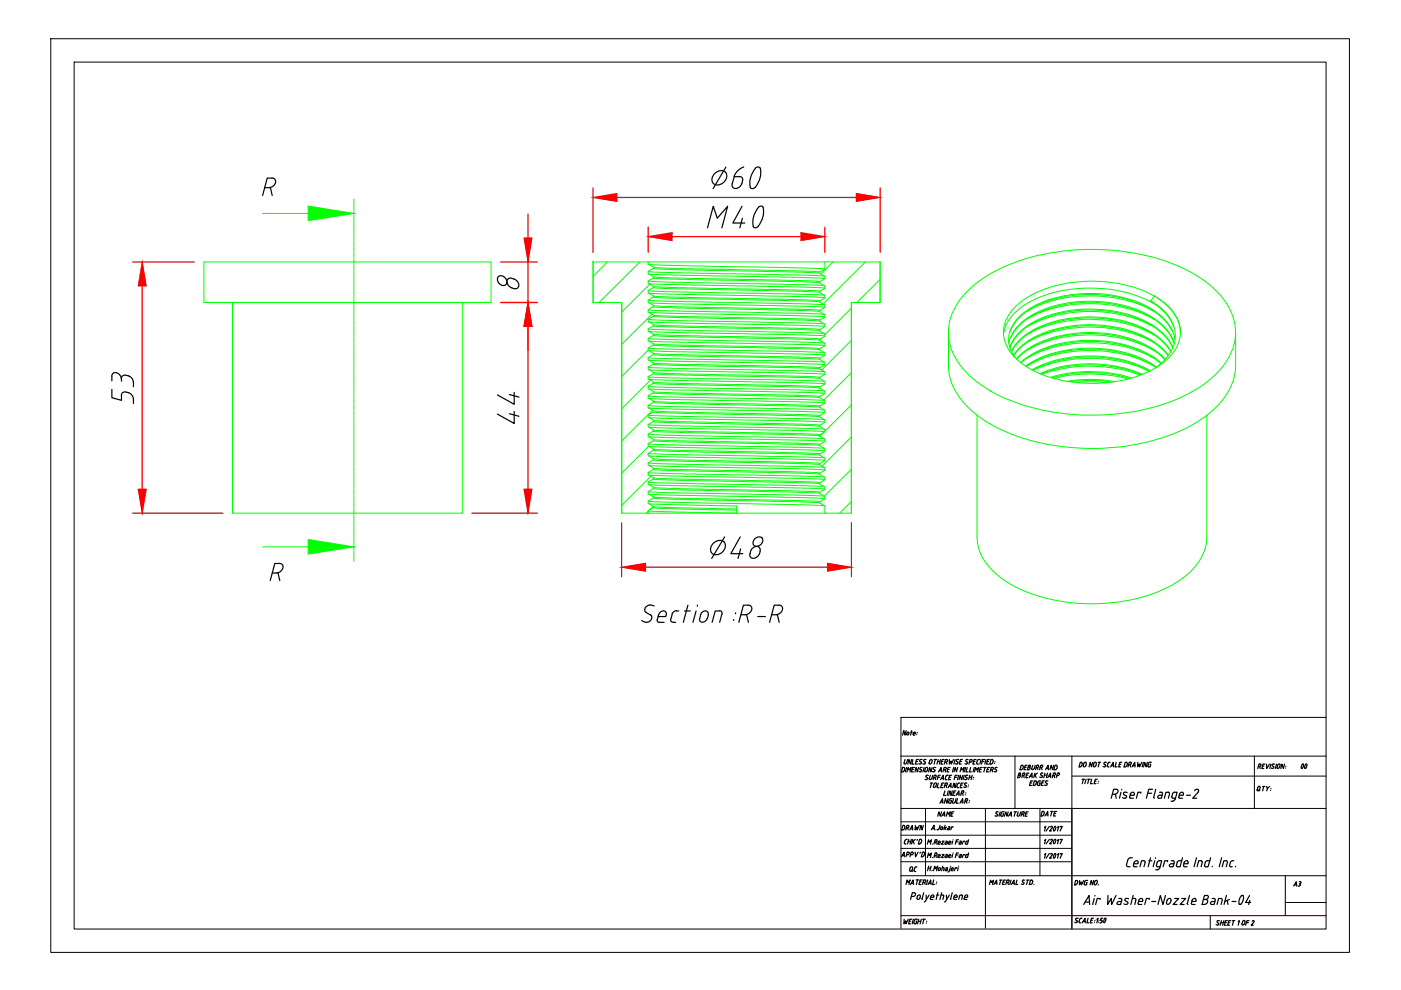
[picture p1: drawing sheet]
<svg xmlns="http://www.w3.org/2000/svg" width="297mm" height="210mm" viewBox="0 0 297 210" stroke-linecap="round" stroke-linejoin="round" font-family="sans-serif">
<!-- layer: 0 -->
<g fill="none" stroke="#0f0" stroke-width=".21">
<path d="M43.2 55.5h60.9v8.6h-60.9zM55.7 45.3h19.3M75 42.2v.7M75 43.1v.1M75 43.3v.1M75 43.6v.6M75 44.3v.2M75 44.6v.1M75 44.8v.7M75 45.6v.1M75 45.8v.2M75 46.1v.7"/>
<path d="M75 46.9v.1M75 47.2v.1M75 47.4v.6M75 48.2v.1M75 48.4v.2M75 48.7v.7M75 49.5v.1M75 49.7v.2M75 50v.6M75 50.8v.1M75 51v.1M75 51.3v.6"/>
<path d="M75 52.1v.1M75 52.3v.2M75 52.6v.6M75 53.3v.2M75 53.6v.1M75 53.8v.7M75 54.6v.2M75 54.9v.1M75 55.2v.6M75 55.9v.1M75 56.2v.1M75 56.4v.7"/>
<path d="M75 57.2v.1M75 57.4v.2M75 57.7v.7M75 58.5v.1M75 58.8v.1M75 59v.6M75 59.8v.1M125.7 55.5h.1M125.7 55.5h60.9v8.6h-6.1v44.7M125.7 55.5v8.6M128.8 55.5l-3.1 3.1M135.7 55.5l-8.7 8.6"/>
<path d="M137.4 59.6l3.9 .2 33.5 .7M137.4 57.6l3.9 .2 27.7 .5 5.8 .2M137.4 55.5v.5l1.1 .6v.3M137.6 58.1l31.7 .7 5.6 .3M137.6 56.1l37.3 .9M138.5 58.9l-1.1 .7v.5l1.1 .6v.3l-1.1 .6v.5l1.1 .6M138.5 59l3.8 .2 22.5 .4 9 .3M138.5 56.9l-1.1 .6v.5l1.1 .7v.2M138.5 56.9h.1M138.5 58.9v.1M138.6 56.9l5 .3 24.7 .5 5.5 .2M138.6 58.7l3.6 .2 22.5 .5 9.1 .3"/>
<path d="M138.6 56.7l6.6 .3 19.4 .3 9.2 .4M173.8 58l1.1 .6v.5l-1.1 .6v.3l1.1 .6v.5l-1.1 .7v.2l1.1 .7v.5l-1.1 .6v.3l1.1 .6v.5l-1.1 .6v.3l1.1 .6v.5l-1.1 .7v.2l1.1 .6v.6l-1.1 .6v.2M174.9 55.5v1.6l-1.1 .6v.3M176.6 55.5l-2.6 2.6M183.5 55.5l-9 9M186.6 55.5v8.6M186.6 59.3l-4.9 4.8M49.3 64.1v44.7h48.7v-44.7M75 60v.2M75 60.3v.7M75 61.1v.1M75 61.3v.2"/>
<path d="M75 61.6v.6M75 62.4v.1M75 62.6v.1M75 62.9v.6M75 63.7v.1M75 63.9v.2M75 64.2v.6M75 64.9v.2M75 65.2v.1M75 65.4v.7M75 66.2v.1M75 66.5v.1"/>
<path d="M75 66.8v.6M75 67.5v.1M75 67.8v.1M75 68v.7M75 68.8v.1M75 69v.2M75 69.3v.7M75 70.1v.1M75 70.4v.1M75 70.6v.6M75 71.4v.1M75 71.6v.2"/>
<path d="M75 71.9v.7M75 72.7v.1M75 72.9v.2M75 73.2v.6M75 74v.1M75 74.2v.1M75 74.5v.6M75 75.2v.2M75 75.5v.1M75 75.8v.6M75 76.5v.2M75 76.8v.1"/>
<path d="M75 77v.7M75 77.8v.1M75 78.1v.1M75 78.4v.6M75 79.1v.1M75 79.4v.1M75 79.6v.7M125.7 64.1h.1M125.7 64.1h6.1v44.7h48.7v-44.7M137.4 67.7l37.4 1M137.4 65.7l37.4 .9M137.4 63.7l4.2 .2 33.2 .7"/>
<path d="M137.4 69.8l37.4 .9M137.4 77.9l3.5 .2 27.6 .5 6.3 .2M137.4 73.8l37.4 1M137.4 79.9l3.4 .2 27.6 .5 6.4 .3M137.4 61.6l4 .2 33.4 .8M137.4 75.9l37.4 .9M137.4 71.8l37.4 .9M137.4 74.2l-5.6 5.6M137.6 66.2l5.8 .3 27.6 .5 3.9 .2M137.6 64.2l5.7 .2 27.7 .5 3.9 .3M137.6 62.1l5.7 .3 27.7 .5 3.9 .2M137.6 68.2l5.7 .3 26.6 .5 5 .2"/>
<path d="M137.6 76.4l37.3 .9M137.6 72.3l10.1 .3 23.8 .5 3.4 .2M137.6 78.4l37.3 .9M137.6 60.1l9.2 .4 24.2 .4 3.9 .2M137.6 74.3l6.3 .3 27.6 .5 3.4 .2M137.6 70.3l7.8 .3 24.5 .4 5 .2M137.8 60.2l-6 5.9M138.2 66.6l-6.4 6.4M138.5 65l5.4 .3 24.7 .5 5.2 .2M138.5 63l4.1 .2 24.4 .5 6.8 .3M138.5 77.2l4.4 .3 26.6 .5 4.3 .2M138.5 69.1h.1"/>
<path d="M138.5 75.2h.1M138.5 71.1h.1M138.5 67.1l-1.1 .6v.5l1.1 .6M138.5 67.1l4 .2 26.3 .5 5 .3M138.5 62.7v.3l-1.1 .6v.5l1.1 .7v.2l-1.1 .7v.5l1.1 .6v.3M138.5 75.1l-1.1 .7v.5l1.1 .6v.3l-1.1 .6v.5l1.1 .7v.2l-1.1 .6v.5l1.1 .7v.2M138.5 69.1l-1.1 .6v.5l1.1 .7v.2M138.5 77l4.4 .2 26.6 .5 4.3 .3M138.5 73.2l-1.1 .6v.5l1.1 .6v.2M138.5 71.1l-1.1 .7v.5l1.1 .6v.3M138.5 79.2l3.3 .3 24.3 .4 7.7 .3M138.5 61l3.8 .2 22.6 .4 8.9 .4"/>
<path d="M138.5 73.1v.1M138.5 68.8v.3M138.6 64.8l5.3 .3 24.9 .4 5 .3M138.6 69.1l5.6 .3 26.1 .5 3.5 .2M138.6 62.8l5.3 .2 24.8 .5 5.1 .3M138.6 68.9l4.1 .2 27.8 .5 3.3 .3M138.6 73.2l35.2 .9M138.6 75.2l35.2 1M138.6 75l7.8 .3 24.4 .4 3 .2M138.6 71.2l9.5 .3 19.4 .3 6.3 .3M138.6 66.8l5.4 .3 26.4 .5 3.4 .2M138.6 72.9l6 .3 24.7 .5 4.5 .2"/>
<path d="M138.6 79l35.2 1M138.6 60.7l3.6 .3 26.4 .5 5.2 .2M138.6 70.9l6 .3 22.9 .4 6.3 .3M173.8 70.1l1.1 .7v.5l-1.1 .6v.3l1.1 .6v.5l-1.1 .7v.2l1.1 .6v.6l-1.1 .6v.2l1.1 .7v.5l-1.1 .6v.3l1.1 .6v.5l-1.1 .6M174.1 71.8l-.3 .3M180.5 65.4l-5.6 5.6M180.5 72.2l-6.3 6.3M180.5 79l-5.9 5.8M201.1 70.4v7.1a12.2 12.2 0 0 0 4.4 9.1 32.1 32.1 0 0 0 15.5 7.4 48 48 0 0 0 31.2-3.6 18.4 18.4 0 0 0 9.2-9.5l.5-2.5 .1-8M204.9 61.9a32.8 32.8 0 0 1 17.8-8.3 48.6 48.6 0 0 1 27.6 3 21 21 0 0 1 10.4 9 10.8 10.8 0 0 1-1.6 12.3 28.5 28.5 0 0 1-15.3 8.6 48.7 48.7 0 0 1-32.8-3 19 19 0 0 1-9.3-9.4 11.2 11.2 0 0 1 2.6-11.5zM213.9 72.1v.1M213.9 72.9a8.5 8.5 0 0 1 4.3-5.8 27.4 27.4 0 0 1 22.6-1.6 13.5 13.5 0 0 1 7.9 6.4l.2 1"/>
<path d="M214.1 73.7a10.6 10.6 0 0 1 6.3-6.1 28.1 28.1 0 0 1 23.5 1.1 11.1 11.1 0 0 1 4.8 5M214.1 73.8a11 11 0 0 1 6.4-6 28.1 28.1 0 0 1 22.8 .7 11.3 11.3 0 0 1 5.3 5.3M214.3 71.6a11.6 11.6 0 0 1 6.9-5.8 28.3 28.3 0 0 1 22.7 1.4 10.7 10.7 0 0 1 4.9 5.4M214.5 74.6a13.4 13.4 0 0 1 8.4-6 27.1 27.1 0 0 1 21.8 2.4l.4 .3a10.8 10.8 0 0 1 3.1 3.3M214.9 75.3a14 14 0 0 1 8.4-5.4 26.7 26.7 0 0 1 21.7 2.7l1.5 1.3 1.2 1.4M214.9 75.4a15.5 15.5 0 0 1 9.7-5.6 26.7 26.7 0 0 1 20.3 3l1.5 1.2 1.3 1.4M215.3 65a22.2 22.2 0 0 1 13.8-5.3 27.6 27.6 0 0 1 16.5 3.6 8.7 8.7 0 0 1 4.6 7.9 9.9 9.9 0 0 1-5.6 7 29.5 29.5 0 0 1-25.9 .2 10.8 10.8 0 0 1-5.7-6.4 7.2 7.2 0 0 1 2.3-7zM215.5 76.1a15.6 15.6 0 0 1 8.4-4.7 27.5 27.5 0 0 1 20.3 2.4l1.2 .8 1.7 1.6M215.6 76.2a15.6 15.6 0 0 1 8.4-4.7 27.9 27.9 0 0 1 20.1 2.5l2 1.4 .8 .9M216.4 76.8a21.9 21.9 0 0 1 14.7-4.6 23.6 23.6 0 0 1 14.5 4.3l.6 .5M216.5 77a21.4 21.4 0 0 1 13.6-4.6 23.7 23.7 0 0 1 15.7 4.4l.3 .3M217.5 77.6a24.1 24.1 0 0 1 14.7-3.8 24.3 24.3 0 0 1 13 4"/>
<path d="M217.9 74.2a29.1 29.1 0 0 1 21.4-2.1l3.2 1.1 2.2 1.1M217.9 70.9a28.6 28.6 0 0 1 17.9-2.9 24.9 24.9 0 0 1 8.9 3M217.9 65.9a27.7 27.7 0 0 1 17.9-2.8 23.8 23.8 0 0 1 8.9 2.9M217.9 67.5a29.4 29.4 0 0 1 23.1-1.5l3.7 1.7M218 69.2a29.3 29.3 0 0 1 23-1.6l3.7 1.7M218 72.5a28.6 28.6 0 0 1 19.6-2.5 24.4 24.4 0 0 1 7.1 2.7M218 75.8a29.4 29.4 0 0 1 23-1.5l3.6 1.6M218.8 78.4a27.6 27.6 0 0 1 20.1-1.9l3.7 1.4 1.3 .7M219 78.5a27.7 27.7 0 0 1 24.7 .2M219 78.5a29.8 29.8 0 0 1 24.6 .2M220.5 79.2a28.4 28.4 0 0 1 21.7 .2M220.7 79.3a28.6 28.6 0 0 1 21.2 .2"/>
<path d="M221 79.4a30.5 30.5 0 0 1 20.7 .1M244 63.8a10 10 0 0 1 5.1 6.1 7.6 7.6 0 0 1-3.3 7.4l-1.1 .8M244 63.8v.2a10.2 10.2 0 0 1 4.8 5.3M244.5 77.6a29.5 29.5 0 0 0-25.6-.6l-1.3 .7a26.3 26.3 0 0 1 20.3-2.9 21.1 21.1 0 0 1 7.1 3.1M244.7 64.4a29.4 29.4 0 0 0-26.5-.3 10 10 0 0 0-5.2 6l-.2 .7M244.8 62.8a10.5 10.5 0 0 1 5.4 6.8v1.1M244.8 62.8l-.8 1M248.3 74.5a15.6 15.6 0 0 0-9.8-6.4 27.1 27.1 0 0 0-19.6 2 10 10 0 0 0-4.5 4.4M248.6 70.4a13.1 13.1 0 0 0-7.8-6.3 28.1 28.1 0 0 0-21.4 .9 10.2 10.2 0 0 0-5.3 5.4M249.1 72a9.3 9.3 0 0 0-5-6.6 27.7 27.7 0 0 0-24.9-.5 9.6 9.6 0 0 0-5.3 6.1 6 6 0 0 0 1.3 4.7M249.1 71.2v.2M75 80.4v.1"/>
<path d="M75 80.6v.2M75 80.9v.7M75 81.7v.1M75 82v.1M75 82.2v.6M75 83v.1M75 83.2v.2M75 83.5v.6M75 84.3v.1M75 84.5v.2M75 84.8v.6M75 85.6v.1"/>
<path d="M75 85.8v.1M75 86.1v.6M75 86.8v.2M75 87.1v.1M75 87.4v.6M75 88.1v.2M75 88.4v.1M75 88.6v.7M75 89.4v.1M75 89.7v.1M75 89.9v.7M75 90.7v.1"/>
<path d="M75 91v.1M75 91.2v.7M75 92v.1M75 92.2v.2M75 92.5v.7M75 93.3v.1M75 93.6v.1M75 93.8v.6M75 94.6v.1M75 94.8v.2M75 95.1v.6M75 95.8v.2"/>
<path d="M75 96.1v.2M75 96.4v.6M75 97.2v.1M75 97.4v.1M75 97.7v.6M75 98.4v.2M75 98.7v.1M75 99v.6M75 99.7v.2M75 100v.1M137.4 90l3.9 .3 27.6 .5 5.9 .2M137.4 88v.5l1.1 .6v.3"/>
<path d="M137.4 88l5.7 .3 27.7 .5 4 .2M137.4 86.5l5.2 .2 26.3 .5 6 .3M137.4 86l3.7 .2 27.9 .5 5.8 .3M137.4 83.9l3.7 .3 27.7 .5 6 .2M137.4 81.9v.5l1.1 .6v.3l-1.1 .6v.5l1.1 .6M137.4 81.9l3.7 .2 27.8 .5 5.9 .3M137.4 98.2l37.4 .9M137.4 94.1l7.6 .3 29.8 .6M137.4 96.1l37.4 1M137.4 94.1v.5l1.1 .6v.3M137.4 92.1l3.9 .2 33.5 .7M137.6 88.6l31.7 .6 5.6 .3"/>
<path d="M137.6 84.5l37.3 .9M137.6 82.5l37.3 .9M137.6 80.4l37.3 1M137.6 96.6l5.8 .3 27.6 .5 3.9 .2M137.6 92.6l5.8 .2 27.6 .5 3.9 .3M137.6 98.7l5.7 .2 26.6 .5 5 .3M137.6 90.6l33.4 .7 3.9 .2M137.9 80.6l-6.1 6.1M138.4 87l-6.6 6.5M138.5 83.3l6.5 .3 23.2 .4 5.6 .3M138.5 81.3h.1M138.5 89.4l-1.1 .6v.5l1.1 .6v.3"/>
<path d="M138.5 89.4h.1M138.5 87.3l-1.1 .7M138.5 87.4l6.7 .3 22.9 .4 5.7 .2M138.5 85v.3l-1.1 .6v.5l1.1 .7v.2M138.5 85.3l3.4 .3 26.3 .5 5.6 .2M138.5 85.1l3.4 .2 24.6 .5 7.3 .3M138.5 81.2l-1.1 .7M138.5 95.5l-1.1 .6v.5l1.1 .6v.3l-1.1 .6v.5l1.1 .7v.2M138.5 97.5l7.4 .3 24.5 .5 3.4 .2M138.5 93.4l-1.1 .7M138.5 93.5l5.4 .2 24.8 .5 5.1 .2M138.5 91.4l-1.1 .6v.5l1.1 .7v.2"/>
<path d="M138.5 99.5l-1.1 .7M138.5 99.6l7.4 .3 24.5 .4 3.4 .2M138.5 95.5h.1M138.5 91.4l4 .3 24.4 .4 6.9 .3M138.6 89.4l6.7 .3 19.5 .3 9 .4M138.6 87.1l3.5 .2 26.1 .5 5.6 .3M138.6 83.1l29.5 .7 5.7 .3M138.6 81.3l3.4 .2 26 .5 5.8 .3M138.6 95.5l5.6 .3 24.7 .4 4.9 .3M138.6 89.2l3.7 .2 22.5 .4 9 .3M138.6 81.1l8.2 .3 22.8 .4 4.2 .2M138.6 97.3l7.2 .3 24.6 .4 3.4 .3"/>
<path d="M138.6 93.2l5.3 .3 24.8 .4 5.1 .3M138.6 99.3l5.9 .3 22.9 .4 6.4 .3M138.6 95.3l5.3 .2 26.4 .5 3.5 .2M138.6 91.2l3.7 .2 24.6 .5 6.9 .3M173.8 80v.3l1.1 .6v.5l-1.1 .6v.3l1.1 .6v.5l-1.1 .7v.2l1.1 .7v.5l-1.1 .6v.3l1.1 .6v.5l-1.1 .6v.3l1.1 .6v.5l-1.1 .7v.2l1.1 .7v.5l-1.1 .6v.3l1.1 .6v.5l-1.1 .6v.3l1.1 .6v.5l-1.1 .7v.2l1.1 .7v.5l-1.1 .6v.3l1.1 .6v.5l-1.1 .6v.3l1.1 .6v.5l-1.1 .7v.2l1.1 .7v.5l-1.1 .6v.2l1.1 .7v.5l-1.1 .6v.3l1.1 .6v1.5M174.6 91.7l-.8 .8M174.9 95.6l-3.9-.2-27.6-.5-5.8-.3-5.8 5.7M180.5 99.5l-5.7 5.7-37.4-.9M180.5 85.9l-5.6 5.5M180.5 92.7l-6.2 6.1M207.2 88.1v25.9a10.6 10.6 0 0 0 4.6 8.2 31.9 31.9 0 0 0 17.6 5.8 35.1 35.1 0 0 0 20.9-5.1 11.5 11.5 0 0 0 5.6-8.9v-25.9M222.7 80a29.1 29.1 0 0 1 17.2 .1"/>
<path d="M223.1 80.1a28.6 28.6 0 0 1 16.4 .2M223.5 80.2a31.2 31.2 0 0 1 15.6 .1M226.2 80.9a30.4 30.4 0 0 1 10.1 0M226.9 80.9a31.3 31.3 0 0 1 8.7 .1M228.1 81.1l3.2-.2 3.2 .3M55.7 116h19.3M75 100.2v.7M75 101v.1M75 101.3v.1M75 101.5v.7M75 102.3v.1M75 102.6v.1"/>
<path d="M75 102.8v.7M75 103.6v.1M75 103.8v.2M75 104.1v.6M75 104.9v.1M75 105.2v.1M75 105.4v.6M75 106.2v.1M75 106.4v.2M75 106.7v.6M75 107.4v.2M75 107.7v.2"/>
<path d="M75 108v.6M75 108.8v.1M75 109v.1M75 109.3v.6M75 110v.2M75 110.3v.1M75 110.5v.7M75 111.3v.2M75 111.6v.1M75 111.8v.7M75 112.6v.1M75 112.9v.1"/>
<path d="M75 113.1v.7M75 113.9v.1M75 114.2v.1M75 114.4v.7M75 115.2v.1M75 115.4v.2M75 115.7v.6M75 116.5v.1M75 116.8v.1M75 117v.6M75 117.8v.1M75 118v.2"/>
<path d="M75 118.3v.7M137.4 106.3l3.4 .2 27.5 .5 6.5 .2M137.4 102.2v.5l1.1 .6M137.4 102.2l4.8 .2 26 .5 6.6 .3M137.4 100.2v.5l1.1 .6v.3M137.4 100.2l6 .3 22.7 .3 8.7 .3M137.4 108.4l-.4 .4M137.6 104.8l6.4 .2 27.5 .5 3.4 .2M137.6 102.7l6.3 .3 27.6 .5 3.4 .2M137.6 100.7l7.7 .3 24.6 .4 5 .3M137.6 106.8l18.6 .5v1.5l-12.2-.2-6.6-.3M138 101l-6.2 6.1"/>
<path d="M138.5 103.6h.1M138.5 101.6h.1M138.5 107.4l-.8 .7M138.5 105.6l-1.1 .6v.5l1.1 .7v.2l-1.1 .6v.6M138.5 105.6l3 .2 26.1 .5 6.2 .3M138.5 103.6l-1.1 .6v.5l1.1 .6v.3M138.5 103.6l35.3 1M138.5 101.6l-1.1 .6M138.5 107.7l3.3 .2 14.4 .3M138.5 103.3v.3M138.6 103.4l5.9 .2 23.1 .5 6.2 .3M138.6 101.6l5.7 .3 26.1 .5 3.4 .2"/>
<path d="M138.6 101.3l6 .3 22.9 .4 6.3 .3M138.6 107.4l17.6 .5M138.6 105.4l6.1 .3 24.6 .4 4.5 .3M180.5 106.3l-2.5 2.5"/>
</g>
<g fill="none" stroke="#000" stroke-width=".25">
<path d="M56.1 39.8h1M57.1 39.8a1.16 1.16 0 0 0 1.1-.7 1.16 1.16 0 0 0-.2-1.3h-1.3l-1 3.6M57.3 39.8l.4 1.6M151.6 36.7a1.37 1.37 0 0 1 1.5-.5 1.37 1.37 0 0 1 1 1.2 1.89 1.89 0 0 1-2.9 1.5 1.54 1.54 0 0 1 .4-2.2zM153.9 35.4l-2.7 4.6M156.7 37.4a.68 .68 0 0 1 .7 .3 .68 .68 0 0 1 0 .7M156.7 37.5h-1l-.4 1.5M157.3 39a1.24 1.24 0 0 1-2 .7l-.1-.7M157.4 38.5l-.1 .5M157.7 35.4l-1.3 .8-.8 1.2M159 39.7l.5 .3 .6-.3M160.1 35.7l.4-.3 .6 .1a4.3 4.3 0 0 1-1 4.2"/>
<path d="M160.2 35.7l-.7 1.1a4.3 4.3 0 0 0-.4 2.9M105.7 58.6a1.21 1.21 0 0 1 1.4 .3 1.21 1.21 0 0 1 .1 1.5 1.21 1.21 0 0 1-1.4-.3 1.21 1.21 0 0 1-.1-1.5zM109 59.2a1.24 1.24 0 0 1 .7 1.9l-.7 .1M109 59.2l-.5-.2a.82 .82 0 0 0-1 .4 .82 .82 0 0 0 .2 1l.8 .6M150 48.3l1.2-4.6 .9 2.6 2.2-2.6-1.3 4.6M157.3 43.7l-1.9 3.6h2.5M157.4 46.3l-.5 2M160.8 44l.6-.3 .4 .3M160.8 44a4.5 4.5 0 0 0-1 4.2l.5 .1a4.4 4.4 0 0 0 1.5-4.3M23.7 79.7a.85 .85 0 0 1 .7-.7 .85 .85 0 0 1 .9 .4l.4 .9M23.7 79.8v1M26.7 79.6a.73 .73 0 0 0-1 .7l.1 .5"/>
<path d="M26.8 79.6l.5 .1M27.2 79.7a1.46 1.46 0 0 1 1.1 1.3M108.5 61l.5 .2M23.7 82.6v1.7l2.1 .6-.1-1a.73 .73 0 0 1 1-.8M26.8 83.1l.5 .2M27.2 83.3a1.46 1.46 0 0 1 1.1 1.2M28.3 81v1M28.3 84.5v1.1M108 87.7l2 .6M108 83.7l2 .5M109 87.2v2.6l-3.5-2M109 83.2v2.5l-3.5-2"/>
<path d="M151.3 115.1a1.37 1.37 0 0 1 1.5-.5 1.37 1.37 0 0 1 1 1.2 1.89 1.89 0 0 1-2.9 1.5 1.54 1.54 0 0 1 .4-2.2zM153.6 113.8l-2.7 4.6M156.9 113.8l-1.9 3.6h2.5M157 116.4l-.5 2M160.1 114.2a.91 .91 0 0 1 1.5-.1 .91 .91 0 0 1-.3 1.4 .91 .91 0 0 1-1.5 .1 .91 .91 0 0 1 .3-1.4zM161.1 116.8a.82 .82 0 0 0-.3-.9 .82 .82 0 0 0-1 .2 1.8 1.8 0 0 0-.7 2 1.2 1.2 0 0 0 1.9-.7M161.2 116.9l-.1 .5M57.7 121.5h1M58.7 121.5a1.16 1.16 0 0 0 1.1-.7 1.16 1.16 0 0 0-.2-1.3h-1.3l-1 3.6M58.9 121.5l.4 1.6M136 131.6l1.2 .4M137 129.8l1 .6"/>
<path d="M137.9 130.4a.96 .96 0 0 1 .1 1 .96 .96 0 0 1-.9 .5M138.7 128.5a1.21 1.21 0 0 0-1.4-.1 1.21 1.21 0 0 0-.5 1.3l.2 .1M139.6 130.3l-.3 1a.45 .45 0 0 0 .5 .6l1 .1M139.7 130.3a.87 .87 0 0 1 .7-.7 .87 .87 0 0 1 .9 .4l-.1 .7h-1.7M142.2 131.2a.51 .51 0 0 0 .5 .7M142.5 130.2l-.2 1M142.8 132h.5M143.4 129.5h.5M143.4 129.5a1.03 1.03 0 0 0-.9 .7M145.1 129.5h1.3M145.9 128.3l-1 3.7M147.6 129.5l-.7 2.5"/>
<path d="M147.9 128.3l-.1 .2M150.1 130.3a.68 .68 0 0 0-.3-.8 .68 .68 0 0 0-.9 .3 1.53 1.53 0 0 0-.3 2.1 1.02 1.02 0 0 0 1.3-.8l.3-.8M152.5 129.5h-.8l-.7 2.5M152.6 129.5a.51 .51 0 0 1 .5 .7M153 130.2l-.4 1.8M155.6 131.4l-.1 .2M156 129.9l-.1 .2M157.1 130.3h1M158.1 130.3a1.16 1.16 0 0 0 1.1-.6 1.16 1.16 0 0 0-.2-1.3l-1.4-.1-1 3.7M158.3 130.3l.4 1.7M160.7 130.7h1.6M163.6 130.3a1.82 1.82 0 0 0 2.3-1 .71 .71 0 0 0-.7-1h-1.1l-.9 3.7"/>
<path d="M164.8 130.3l.4 1.7M192.1 154.9l-.2 1-.3-1-.2 1M192.2 155.6l.2 .2 .3-.2M192.3 155.4l.2-.2 .2 .2M192.3 155.4l-.1 .3M192.7 155.4v.3M193.1 155.2h.3M193.3 154.9l-.2 1M193.6 155.7l.1 .1M193.7 155.4l.2-.2 .2 .2M193.7 155.4l-.1 .3M193.7 155.9h.3"/>
<path d="M194.1 155.4l-.5 .1M194.4 155.7h.1M194.5 155.3v.1M191.6 162.7l.2 .3-.2 .5-.2 .1M191.6 175l.2 .3M191.6 162.7h-.2l-.3 1h.3M191.7 175h-.3l-.3 1 .6-.2 .2-.5M191.9 161l-.2 .8M191.9 178.9h.2M192.2 178h.1M192.2 178l-.3 .2-.2 .5 .2 .2M192.2 161.7l-.3 .3-.2-.3"/>
<path d="M192.2 162.7l-.2 1M192.3 163.7l.2-1 .2 .5 .5-.5-.3 1M192.4 161l-.2 .8M192.5 175.6v.4M192.5 175l.2 .1-.1 .3-.5 .2M192.5 175h-.2l-.3 1M192.5 178.4h.6M192.7 178l-.3 .9M192.9 176l.5-1 .1 1M193 175.7h.5M193.2 178l-.3 .9M193.3 161l-.3 1-.3-1-.2 1"/>
<path d="M193.4 163.2h.3M193.5 178l-.2 .9M193.6 161l-.3 1h.4M193.6 178.4l.2 .5M193.9 162.7h-.4l-.3 1h.4M194.1 175l-.1 1 .4-.7 .1 .7 .4-1M194.1 178l-.7 .6M194.2 161.5h.3M194.5 178l-.1 .2M194.7 161h-.4l-.2 1h.4M194.7 162.7l-.2 1-.3-1-.2 1M194.8 163.5l.3 .2"/>
<path d="M195 161.5l.3 .1M195.2 178l.2 .3M195.2 178h-.2l-.3 .9 .5-.1 .2-.5M195.2 161l-.2 .2 .1 .2M195.3 161l.2 .1M195.3 161.6l-.1 .3h-.4M195.5 162.8l-.5 .1 .4 .4-.3 .3M195.8 175l-.3 1-.2-1-.3 1M195.9 161.5l.3 .1M195.9 162.7l-.2 1M196.1 161l-.3 .2 .1 .2M196.1 165.2l.3 .1"/>
<path d="M196.1 161l.3 .1M196.1 161.6v.3h-.5M196.6 164.4l-.3 .3 .4 .2M196.6 163.4l-.4 .3-.2-.3M196.6 164.4h.2M196.6 164.9l.1 .2-.3 .2M196.6 179l.3-.9 .1 .5 .5-.5-.3 .9M196.7 163l-.1-.3h-.2l-.3 .7M196.7 163l-.1 .4M197.1 161.3l-.1 .5M197.2 164.4l-.2 .8 .3 .1 .2-.3M197.2 166h.6"/>
<path d="M197.5 175.9l.5-.9 .1 .9M197.5 161.7l-.4 .3-.1-.3M197.5 166l-.3 1M197.6 161.3l-.2-.3-.3 .3M197.6 162.7l-.2 1-.3-1-.2 1M197.6 161.3l-.1 .5M197.6 175.7h.5M197.7 178.9v.1M197.7 163.5l.3 .2M197.8 164.4l-.2 .7M197.9 166.7v.2l.5-.1 .1-.8-.4 .1-.2 .6M198 163.1l.2 .2"/>
<path d="M198 161h.6M198.2 163.2v.3l-.2 .1M198.3 164.9v.4M198.3 161l-.3 1M198.3 164.3l.2 .2-.1 .2-.5 .2M198.3 164.4h-.2l-.3 .9M198.4 162.8h-.4l-.1 .3M198.4 175.9h.1M198.4 178.6l.1 .4M198.5 178l.2 .1-.1 .3-.5 .2M198.5 178.1h-.2l-.3 .9M198.7 175.9h.2"/>
<path d="M198.8 161.5h.5M198.8 164.8h.4M198.8 178.8l.2 .2h.3M198.9 161l-.3 1M198.9 178.5l.3-.2 .2 .4h-.5M198.9 166l-.2 1h.4M198.9 178.6v.3M199 163.7l.5-1 .1 1M199.2 163.4h.4M199.3 170.3l.5-1 .1 1M199.3 175l-.2 .7-.3 .2M199.4 164.4h-.5l-.2 .9"/>
<path d="M199.4 165.3l.6-.9v.9M199.4 161l-.2 1M199.4 175.7l.2 .2 .2-.2M199.4 170.1h.5M199.5 175.5l.2-.2 .2 .2M199.5 175.5l-.1 .2M199.6 165.1h.4M199.6 166.5h.3M199.6 172.1l-.2 1-.3-1-.3 1M199.6 161.5h.3M199.7 173.1l.6-1v1M199.7 178.4h.5l-.6 .6h.4"/>
<path d="M199.8 172.8h.5M199.9 175.5v.2M200 163.2h.3M200.1 166h-.4l-.3 1h.5M200.2 161h-.5l-.2 1h.4M200.3 166.5h.2l.2 .5M200.3 167.7l-.3 1h.5M200.3 161.6h.3M200.4 163.2l.1 .5M200.4 175l-.3 .9M200.4 175.5l.1 .4M200.4 162.7l.2 .3-.3 .2"/>
<path d="M200.5 162.7h-.3l-.3 1M200.5 166.5l.3-.1v-.4h-.4l-.2 1M200.5 178.4h.3v.1M200.5 178.7h.3M200.6 161.6l.2-.2 .1-.3-.4-.1-.3 1M200.6 173.1l.3-1 .2 .5 .4-.5-.2 1M200.6 161.6l.2 .4M200.7 175.4l-.5 .2M200.8 164.4h.3M200.9 164.3l-.4 .3-.1 .5v.2h.4M200.9 178.6l-.1 .4h-.5l.2-.3M200.9 163.2h.3"/>
<path d="M201 167l.6-1v1M201 169.3l-.2 1-.3-1-.3 1M201.1 167.7l-.3 1M201.1 175.3h.3l-.1 .6h-.4v-.3h.5M201.1 170l.2 .3M201.2 178.5l.2-.2 .2 .2M201.2 178.6l-.1 .4h.4M201.2 166.7h.4M201.3 164.8h.3M201.3 169.6l-.2 .5M201.3 161v1l.3-.6 .1 .6 .5-1M201.4 162.7h-.4l-.2 1h.4"/>
<path d="M201.6 169.8h.1l-.1 .5h-.2M201.6 169.3l-.4 .3M201.6 178.6v.1h-.5M201.6 169.3h.3M201.7 172.6h.3M201.8 164.4h-.4l-.3 .9h.4M201.9 167.7l-.3 1-.2-1-.3 1M202 178.4l-.2 .6M202.1 175.4l-.3-.1-.2 .6M202.1 178.1h.1M202.1 168.1h.4M202.2 169.3l-.2 .8"/>
<path d="M202.2 162.7l-.3 1M202.2 172.1h-.4l-.2 1h.4M202.4 164.8h.4M202.5 170l-.4 .3-.2-.3M202.5 161l-.3 1M202.7 167.7h-.5l-.2 1h.4M202.7 168.7l.6-1v1M202.7 169.3l-.2 .8M202.7 178.5h.4M202.7 166l-.2 1-.3-1-.2 1M202.8 161.5l.3 .3-.3 .2-.3-.1M202.9 168.4h.4"/>
<path d="M202.9 166.7l.1 .3M203 164.4h-.5l-.2 .9M203 169.3l-.3 1h.5M203 162.7l-.2 1-.3-1-.3 1M203 167h.3M203.2 178.1h-.4l-.3 .9M203.3 164.4l-.3 .9M203.3 161.1h-.5v.3M203.3 166h.2M203.3 166l-.3 .3-.1 .5M203.5 170.3l.6-1v1M203.5 178.4h.3v.1"/>
<path d="M203.6 163.7l.2-1 .2 .5 .4-.5-.2 1M203.6 161.5h.2M203.7 170.1h.4M203.7 166.5h.3M203.8 168.2h.3M203.8 178.7h-.4v.3M203.8 178.6l-.1 .4h-.2M204.1 161h-.5l-.2 1h.4M204.1 168.2l.1 .5M204.1 164.4l-.3 .9-.2-.9-.3 .9M204.2 167.6l.2 .3-.4 .3M204.2 167.7h-.3l-.2 1"/>
<path d="M204.2 166h-.4l-.2 1h.4M204.3 166.9l.3 .1M204.4 164.4l-.2 .9M204.5 178.5v-.1h-.3l-.2 .6M204.5 165.2l.3 .1M204.6 166.4l.2 .2M204.6 169.9h.3M204.7 168.5h.1M204.7 178.8l.1 .2M204.7 162.7l-.2 1M204.8 168.1h-.1M204.8 169.9l.3-.2v-.3l-.4-.1-.2 1"/>
<path d="M204.8 166.5l.1 .3-.3 .1M204.8 161.5l.3 .1v.2l-.2 .2-.3-.1M204.9 169.9l.1 .4M204.9 164.4l-.2 .3 .3 .2M205 164.4h.2M205 164.9v.2l-.2 .2M205 166.1h-.4v.3M205.1 162.7l-.3 1h.4M205.2 166.8v.1M205.3 161.1h-.4l-.1 .3M205.3 178.4h-.4l-.2 .4M205.3 166.5h.1"/>
<path d="M205.4 178.1l-.3 .9h-.2M205.5 170.1v.1M205.5 164.8h.5M205.5 161.6h.3M205.6 169.8h-.1M205.6 164.4l-.2 .9M205.8 161.6l.3-.2v-.3l-.4-.1-.3 1M205.8 162.7l-.3 1h.5M206.1 164.4l-.2 .9M206.3 165.2h.1M206.4 161.5h.3M206.5 164.8h-.1"/>
<path d="M206.6 162.7l-.3 1M206.6 163.7l.3-1 .2 .5 .4-.5-.3 1M206.9 161h-.4l-.2 1h.4M207.2 162h.2M207.7 161l-.5 .3-.1 .4 .1 .3M207.7 163.2h.3M208 161l-.3 1M208.2 161.5h.4M208.3 162.7h-.5l-.2 1h.4M208.5 162.7h.6M208.8 161h-.5l-.2 1M208.8 162.7l-.2 1"/>
<path d="M209.1 161l-.3 1M209.3 161.5h.3M209.3 163.2h.3M209.8 161h-.4l-.3 1h.5M209.9 162.7h-.5l-.3 1h.5M210.3 161l.3 .3M210.3 163.2l.2 .5M210.4 161h-.3l-.2 1h.2M210.4 162.7h-.2l-.3 1M210.4 162.7l.2 .1-.1 .3-.5 .1M210.6 161.3l-.2 .6-.3 .1M210.8 163.5l.2 .2"/>
<path d="M210.9 161.8v.1M211 161.5h.1M211.2 162.7l.2 .1M211.2 162.7l-.3 .3 .4 .3M211.2 172.5l.3 .2M211.2 163.2l.1 .3-.2 .1M211.4 172.1l.2 .1M211.4 172.1l-.2 .2v.2M211.5 172.6l-.1 .4-.4-.1M212.1 172.1l-.3 1M212.1 172.8l.2 .3M212.3 172.4l-.1 .4"/>
<path d="M212.6 172.1l-.3 .3M212.7 172.6h.1l-.1 .5h-.3M212.7 172.1h.2M213.8 172.1l-.3 1-.3-1-.2 1M213.8 173.1l.6-1 .1 1M214 172.8h.4M215 172.1h.6M215.3 172.1l-.3 1M215.9 172.1l-.2 .8 .2 .2 .2-.2 .3-.8M215.9 164.3h.3M216.1 164.3l.2 .3-.3 .2M216.2 163.9l.2 .2-.3 .2"/>
<path d="M216.3 163.9h-.3l-.3 1h.3M216.5 163.2h-.2l.2-.9 .2-.1 .3 .4-.2 .5-.3 .1M216.6 172.6l.5-.1v-.4h-.4l-.2 1M216.7 164.5h.3M216.9 172.6l.1 .5M217.1 164.5v.4M217.1 163.9l.2 .2-.3 .3M217.1 163.9h-.2l-.3 1M217.2 162.7h.4M217.5 172.6h.3M217.6 164.3h.3M217.8 162.3h-.4l-.3 .9h.4"/>
<path d="M218 172.1h-.4l-.3 1h.4M218 162.7h.2M218.2 163.9h-.5l-.2 1h.4M218.2 164.9l.6-1v1M218.2 162.6l.2 .3-.3 .3M218.3 162.2l.2 .3-.3 .2M218.4 162.3h-.3l-.3 .9h.3M218.4 164.6h.4M218.5 166h.3M219 165.6h-.5l-.2 .9h.4M219 162.3l-.2 .6M219.4 163.9l-.2 1"/>
<path d="M219.5 162.3l-.3 .8-.4 .1-.1-.3M219.5 165.5l.2 .2-.1 .5M219.5 165.6h-.2l-.3 .9h.4l.2-.3M219.5 164.3l.2 .6M219.6 162.8h.3M219.9 163.9l-.6 .6M220 162.8l.1 .4M220 162.2l.2 .3-.3 .3M220.1 162.3h-.3l-.2 .9M220.1 165.9l-.1 .4M220.4 166h.2l-.2 .5h-.4l-.1-.2M220.5 162.8h.3"/>
<path d="M220.7 165.6h-.5l-.2 .2M220.8 162.8l.1 .4M220.9 166h.3M220.9 162.2l.2 .3-.4 .3M220.9 162.3h-.2l-.3 .9M220.9 164.5v.3l-.5-.1M221.1 163.9l-.4 .2 .3 .4M221.2 172l.2 .2-.1 .5M221.2 172h-.2l-.3 1h.3M221.3 172.7l-.4 .3M221.4 165.6h-.4l-.3 .9h.5M221.4 164.3h.6"/>
<path d="M221.5 175.4l.2-.2-.2 1M221.5 178.2l.2-.2-.2 .9M221.5 173l.6-1 .1 1M221.5 163.9l-.2 1M221.7 163.2l.5-.9 .1 .9M221.7 172.8h.5M221.8 166l.2 .4-.2 .1-.3-.1M221.8 162.9h.5M222.1 163.9l-.3 1M222.1 164.9l.6-1 .1 1M222.2 165.6h-.4l-.1 .3M222.3 164.6h.5"/>
<path d="M222.5 175.2l-.7 1M222.5 178l-.7 .9M222.7 175.3l.4-.1v.3M222.7 178.1l.4-.1v.3M222.8 172h.5M223 172l-.2 1M223.1 175.6l-.6 .6h.4M223.1 178.3l-.6 .6h.4M223.2 164.5h.3M223.4 162.3l-.2 .9-.3-.9-.3 .9M223.5 172.5h.3M223.5 164.5l.1 .4"/>
<path d="M223.6 163.9l.2 .2-.4 .3M223.6 175.3l-.2 .8M223.6 178l-.2 .8M223.6 163.9h-.2l-.3 1M223.8 175.2l-.2 .1M223.8 178h-.2M223.8 175.3v.5l-.2 .3h-.2M223.8 178v.6l-.2 .2h-.2M223.9 162.2l.2 .2v.5M224 162.3h-.3l-.3 .9h.5l.2-.3M224 172h-.4l-.2 1h.4M224 164.5h.3"/>
<path d="M224.2 175.4l.3-.2-.3 1M224.2 178.2l.3-.2-.3 .9M224.4 163.9l.2 .2-.3 .3M224.5 163.9h-.3l-.2 1M224.8 175.3v-.1h.4l-.4 1M224.8 178.1l.4-.1-.4 .9M229.2 161.6l.3 .3-.2 .5-.3 .2M229.2 161.6h-.2l-.2 1h.2M229.4 165.2h.6M229.7 165.2l-.2 1M230.3 165.2l-.3 1M230.3 161.9l-.1-.3-.4 .1-.1 .8 .3 .1 .2-.3"/>
<path d="M230.3 161.9l-.1 .4M230.6 165.2h.6M230.9 165.2l-.3 1M231.5 165.2l-.3 1h.4M231.7 161.6l-.3 1-.2-1-.3 1M232.1 165.7h.3M232.3 162.3l-.3 .3-.2-.3M232.4 161.9v-.3l-.4 .1-.2 .6M232.5 161.9l-.2 .4M232.6 165.2h-.4l-.2 1h.4M232.8 161.6h.6M232.8 166v.1"/>
<path d="M232.9 165.7h.1M233.1 161.6l-.3 1M233.9 162.5l.3 .1M234.1 162.1l.3 .2-.2 .3M234.3 161.6l.3 .1M234.3 161.6l-.2 .2v.2M234.8 162.3l.1 .3M234.9 161.9l-.1 .4M235 162.6h.1M235.2 161.6l-.3 .3M235.2 161.6h.2M235.5 162.6l.5-1 .1 1"/>
<path d="M235.6 162.3h.5M235.9 168.4a.88 .88 0 0 0 1.1-.8l-.3-.3h-.6l-.5 1.9M236.5 168.4l.2 .8M236.7 161.6l-.3 1h.4M237.3 162.1h.3M237.7 168l-.4 1.2M237.8 161.6h-.4l-.2 1h.4M237.8 167.3v.2M238 169.1l.6 .1M238.3 168.5l.6 .4-.4 .3M238.8 161.6l.2 .3M238.8 161.6h-.2l-.3 1h.3"/>
<path d="M239 168.1l-.3-.1a.36 .36 0 0 0-.5 .3l.1 .1M239 161.9l-.2 .5-.2 .2M239.3 162.2h.2M239.5 168.9l.1 .3h.7M239.5 162.1l.3-.1v-.4h-.4l-.2 1M239.6 162.2l.1 .4M239.7 168.4l-.2 .6M240 162.6l.6-1v1M240.2 162.3h.4M240.5 168.4l-.1-.4a.55 .55 0 0 0-.8 .4M240.5 168.4v.2h-.9M241.2 161.6v1l.4-.6v.6l.5-1"/>
<path d="M241.9 168.2v-.2h-.6l-.4 1.2M242.4 161.6l-.2 1M243.3 161.6l-.3 1-.3-1-.2 1M243.3 168.2h.9M243.5 161.9l-.1 .4M243.8 162.1h.2l-.1 .5h-.5l-.1-.3M243.8 161.6l-.3 .3M243.9 161.6h.2M244.4 167.3h-.8l-.6 1.9M245 167.3l-.4 1.7 .2 .2M245.8 168h.6l.1 .3-.3 .9h-.5M246.4 168.6l-.8 .2-.1 .3 .2 .1"/>
<path d="M246.9 169.2l.3-1.2h.6l.1 .1-.2 1.1M248.3 169.9h.4M248.5 168.9v.3h.7M248.5 168.9l.2-.7 .9-.2-.5 1.5M249.1 169.5l-.5 .4M249.9 168.9l.2 .3M250 168.6h.9l-.1-.6a.55 .55 0 0 0-.7 .4l-.1 .6M250.2 169.2h.5M251.6 168.6h.8M253.8 167.3l-.5 .4M253.8 167.3l.3 .2v.3l-1.2 1.4h.8M266.7 167l-.2 .4"/>
<path d="M266.8 162.5h.3M266.9 167.5l.2 .2M267.1 167.4l-.4 .3-.2-.3M267.1 162.5l.1 .4M267.2 162l.1 .2-.3 .3M267.2 167l-.2-.3-.4 .3M267.2 162h-.3l-.2 .9M267.2 167l-.1 .4M267.6 162.4h.4M267.7 166.8h.5M267.9 166.8l-.2 .9M268.2 162h-.4l-.3 .9h.4"/>
<path d="M268.5 162l.1 .9 .6-.9M268.5 166.8l.2 .4 .5-.4M268.7 167.2l-.1 .5M269.4 167.6h.1M269.5 162l-.3 .9M269.5 167.2h.1M270 162l-.3 .3 .4 .3M270 162h.2M270 162.5v.4l-.5-.1M270.7 162l-.3 .9M270.9 162.3l-.1 .4M271.4 162.2l-.2-.2-.3 .2"/>
<path d="M271.4 162.3l-.3 .6h-.3l-.1-.2M272.3 162l-.2 .9-.3-.9-.3 .9M272.6 162.8v.1M272.6 162.4v.1M276.1 162.9h-.2M276.1 162.9l.3-.6-.1-.3-.3 .3-.1 .6M277.1 162l-.1 .6-.3 .3a.55 .55 0 0 1 .4-.9M191.1 181.7l.6-1v1M191.3 181.4h.4M191.7 194.9v1l.3-.7 .1 .7 .4-1M192.1 187.5l.2-.9 .2 .5 .5-.5-.3 .9M192.6 180.7h-.3l-.2 1"/>
<path d="M192.6 180.7l.2 .1-.1 .3-.5 .1M192.8 195.3h.3M193 184.1l-.2 .4M193.1 187.5l.5-.9 .1 .9M193.2 184.6l.2 .2M193.2 187.3h.4M193.3 194.9h-.4l-.3 1h.5M193.4 184.5l-.4 .2-.2-.2M193.4 180.7h-.2l-.3 1M193.5 180.7l.1 .1v.3l-.5 .1M193.5 184l-.2-.2-.4 .2M193.5 184.1l-.1 .4"/>
<path d="M193.6 194.9l-.2 1M193.8 184.5l.1 .2M193.8 189.3h.2a.44 .44 0 0 1 .1 .5 .44 .44 0 0 1-.5 .3h-.4M193.9 189.3h-.5l-.3 1.4M193.9 184.1l-.1 .4M194 184.8h.2M194 180.7l.1 1 .6-1M194.2 195.3h.2l-.2 .6-.4-.1-.1-.2M194.2 194.9h.3M194.2 183.8l-.3 .3M194.2 194.9l-.3 .1-.1 .6M194.2 183.8h.2"/>
<path d="M194.2 186.6h.6M194.5 186.6l-.2 .9M194.6 189.9l.3-.2 .2 .2-.1 .7-.4 .1-.2-.1zM194.7 195.3h.5M194.8 194.9l-.3 1M195 187h.3M195.2 180.7l-.2 .2M195.3 194.9l-.2 1M195.4 190.5l.2 .2M195.6 186.6h-.5l-.3 .9h.5M195.6 194.9h.6M195.7 187.1l.5-.1v-.4h-.4l-.2 .9"/>
<path d="M195.8 180.7l.2 .1-.1 .6M195.8 180.7h-.2l-.3 1 .4-.1 .2-.2M195.8 189.3l-.3 1.2M195.9 194.9l-.3 1M196 187.1l.1 .4M196.4 189.8v.9M196.4 195.7h.1M196.5 195.3v.1M196.6 181.8l.3-1 .1 .6 .5-.6-.3 1M196.7 186.6l-.3 .9M196.8 187.5l.5-.9 .1 .9M196.8 184.1h.5"/>
<path d="M196.9 187.3h.5M196.9 183.6l-.2 1M197 189.8l-1 1.4M197.3 190.2h.7v-.3l-.2-.2-.3 .2-.3 .6 .2 .2M197.4 183.6l-.2 1M197.5 190.7h.3M197.6 184.5v.1M197.7 181.8h.1M197.9 184.6l.3-1 .1 .6 .5-.6-.2 1M198 186.6l-.3 .9h.4M198.1 181.4l.5-.1v-.4l-.3-.1-.3 1M198.4 181.4l.1 .4"/>
<path d="M198.5 187.4h.1M198.6 189.8h.5M198.6 187v.1M198.8 181.6l.5 .2M198.9 189.3l-.4 1.4M198.9 181.5h.5l-.1-.3h-.3l-.1 .5M199 184.2l.2-.2h.2v.4l-.3 .2-.2-.2M199 184.2l-.1 .2M199.5 189.8l.6 .1-.2 .8M199.7 189.3l-.4 1.4M199.7 181.2h.5l-.6 .6h.4M199.8 184h.2"/>
<path d="M199.9 183.6l-.3 1M200 183.9l.2 .2M200.2 184.2l-.2 .4M200.5 181.2h.3v.1M200.5 181.5h.3M200.6 184.3l-.2 .1 .1 .2M200.6 184h.2M200.6 184.3h.3M200.6 189.8l.1 .9M200.8 183.9l.1 .2M200.9 184.2l-.1 .4h-.3M200.9 181.4l-.1 .4-.5-.1 .2-.2"/>
<path d="M201.2 181.4l.2-.2 .2 .2M201.2 181.4l-.1 .3 .4 .1M201.2 184.7l-.2 .2M201.3 189.8l-.9 1.4h-.1M201.5 184l-.2 .7M201.5 190.5l.1 .2M201.6 183.6v.1M201.6 181.4l-.5 .1M201.6 184.4l.2 .2M201.7 184.2l.3-.2 .1 .2M201.7 184.2v.2M201.8 184.6h.3"/>
<path d="M201.9 189.3l-.3 1.2M202 181.2l-.2 .6M202.1 180.8v.1M202.2 184.2l-.5 .1M202.3 190.1l-.1 .6h.6M202.7 181.3h.4M202.8 184.1l-.3-.1-.1 .6M202.9 190.1l-.2-.4-.4 .4M203 190.1l-.1 .1h-.6M203.2 184l-.2 .6M203.2 180.8h-.4l-.3 1M203.3 190.7l.2-.9h.5l-.1 .9"/>
<path d="M203.3 183.6v.1M203.5 181.2h.3v.1M203.8 181.5h-.4v.3M203.8 181.4l-.1 .4h-.2M204.4 190.5l.2 .2M204.5 181.3l-.3-.1-.2 .6M204.5 190.2h.6l.1-.3-.3-.2-.3 .2-.2 .6M204.6 190.7h.4M204.7 181.6l.1 .2M204.8 181.4l-.1 .3M205.3 181.2l-.3-.1-.2 .3M205.4 180.8l-.3 1h-.2"/>
<path d="M209.8 187.5l.2-.9 .2 .5 .5-.5-.3 .9M210.7 187.5l.6-.9v.9M210.9 187.3h.4M211.9 186.6h.5M212.2 186.6l-.3 .9M212.7 187h.3M213.2 186.6h-.4l-.3 .9h.5M213.7 187.1l.1 .4M213.8 186.6l.2 .1-.1 .3-.5 .1M213.8 186.6h-.3l-.3 .9M214.3 186.6l-.2 .9M214.4 187.5l.6-.9 .1 .9"/>
<path d="M214.6 187.3h.4M215.6 186.6l-.2 .9h.4M217 187.1v.4l-.4-.1M217.2 186.6l-.4 .1 .3 .5M217.6 186.6h.6M217.9 186.6l-.3 .9M218.7 186.6l.2 .1v.5M218.8 186.6h-.3l-.3 .9h.5l.2-.3M219.2 187.5h.1M221.5 181.2l.2-.2-.2 .9M222.5 181l-.7 .9M222.7 181.1l.4-.1v.3"/>
<path d="M223.1 181.3l-.6 .6h.4M223.6 181l-.2 .9M223.8 181h-.2M223.8 181v.6l-.2 .3h-.2M224.2 181.2l.3-.2-.3 .9M224.8 181.1v-.1h.4l-.4 .9M227.9 195.5l.2 .1M228 187.6l.3-.1 .2-.5-.1-.3h-.3l-.3 .9h.2M228.1 195.1l.3 .1M228.3 194.7l-.2 .1v.3M228.3 194.7h.3M228.4 195.2v.3l-.2 .1"/>
<path d="M228.8 195.4v.2l.4 .1M228.9 186.7v.9l.3-.6 .1 .6 .5-.9M229.4 194.7l-.4 .1-.2 .6M229.5 195.7l.6-1v1M229.6 195.4h.5M229.8 191.8l1.1-1.9 .1 1.9M229.8 187.4l.2 .2M230.1 191.3h.9M230.3 186.7l-.3 .1-.1 .6M230.3 187.1h.2l-.2 .5h-.2M230.3 186.7h.3M230.7 194.7l-.3 1h.5"/>
<path d="M231.3 195.1h.3M231.8 194.7h-.4l-.2 1h.4M231.9 186.7l-.3 .9-.2-.9-.3 .9M232 190.5l-.3 1.3M232 195.5h.1M232.2 195.1l-.1 .1M232.2 189.9l-.1 .1M232.6 194.9l.2-.2-.2 1M232.6 186.9v-.2l-.4 .1-.2 .7 .3 .1 .2-.3M232.7 186.9l-.1 .5M232.9 195.5h.1M232.9 187.6h.1"/>
<path d="M233 195.1v.1M233.2 190.7l.1-.2h-.7l-.3 1.3M233.5 195.1l.2 .2M233.7 195.3l-.2 .3-.3 .1M233.8 194.7h-.4l-.1 .4h.2M234.5 194.7l-.3 .9M234.5 194.7h-.1a.61 .61 0 0 0-.2 .9M234.9 189.9l-.1 1.9 .8-1.3 .1 1.3 .9-1.9M237.2 190.5h.5l.1 .3-.2 1h-.5M237.8 191.1l-.9 .2-.1 .3 .3 .2M238.3 191.6l.5 .2M238.6 191l.6 .4-.4 .4"/>
<path d="M238.8 190.5l-.3 .1 .1 .3M238.8 190.5l.5 .1M239.1 182.3l-.3 1.2 .4 .2M239.2 183.8h.4M240.1 181.9a.74 .74 0 0 0-1 .4M240.1 190.5h.5l.2 .2-.2 1.1M240.3 189.9l-.6 1.9M240.5 182.9l-.2 .7 .8 .2M241.3 191.5l.2 .3M241.3 182.9l-.1-.4a.55 .55 0 0 0-.7 .4M241.3 182.9l-.1 .2h-.8M241.5 191.8h.6"/>
<path d="M242.3 190.9l-.1-.4a.55 .55 0 0 0-.8 .4l-.1 .6M242.3 190.9l-.1 .2h-.8M242.5 182.5l.3 .2v.1M242.5 182.5h-.5l-.3 1.3M242.8 182.9l-.3 .9M243.6 182.5h.6M243.6 190.7l.1-.2h-.7l-.3 1.3M243.9 181.9l-.5 1.9M244.2 191.1h.8M244.8 182.5l-.3 1.3M245 181.9v.1M245 184.4h.4"/>
<path d="M245.2 183.4l.1 .3 .7 .1M245.3 182.9l.3-.4h.7l-.4 1.6M245.3 182.9l-.1 .5M245.9 184l-.5 .4M247.1 189.9l-.5 1.9-.6-1.9-.5 1.9M247.5 182.7l.1-.2h-.7l-.3 1.3M248.3 190.9l-.1-.4a.55 .55 0 0 0-.8 .4l-.1 .6 .1 .2a.55 .55 0 0 0 .7-.4M248.3 182.5h.6l.1 .3-.3 1-.7-.1-.1-.2 .2-.3 .8-.1M248.3 190.9l-.1 .4M249.1 190.5h.8l-1.2 1.3h.9M249.4 183.4v.2l.3 .2M249.6 182.9l-.2 .5"/>
<path d="M250 182.5l-.4 .4M250.1 182.5h.4M250.5 190.5h.9l-1.2 1.3h.9M250.7 181.9l-.5 1.9h-.5M251.2 183.8h.5M251.7 191.5l.2 .2M251.9 182.9l-.1-.4a.52 .52 0 0 0-.7 .4l-.2 .7 .3 .2M251.9 182.9v.2h-.9M252.2 189.9l-.5 1.7M252.6 191.5l.1 .2 .7 .1M253.6 190.9l-.1-.4a.55 .55 0 0 0-.8 .4l-.1 .6M253.6 190.9l-.1 .2h-.8"/>
<path d="M253.7 181.9l-.5 1.9M253.8 183.8l.3-1.3h.7l.1 .2-.3 1.1M255.2 190.7h.5a.51 .51 0 0 0 .4-.8h-.7l-.5 1.9h.5M255.7 190.7l.2 .1a.61 .61 0 0 1 .1 .7 .61 .61 0 0 1-.6 .3M256.5 182.5h-.5l-.4 .2-.2 .7M256.7 181.9l-.6 1.9-.6-.1-.1-.3M257 190.5h.5l.1 .3-.2 1h-.5M257 183.7v.1M257 191.1l-.4 .4 .3 .3M257.1 191.1h.5M257.8 196l.3 .1M258.1 195.6l.3 .1"/>
<path d="M258.3 195.8l.1 .2-.3 .1M258.6 195.2h-.5v.4M258.8 195.6h.5M258.8 190.5l.3 .2v.1M258.9 190.5h-.5l-.4 1.3M259 195.2l-.3 1M259 181.9l-.5 1.9M259.1 190.9l-.2 .9M259.5 195.2l-.3 1M259.7 195.6h.3M260 189.9l-.5 1.9M260.2 190.9l.2 .9"/>
<path d="M260.2 182.8l-.1-.3h-.6l-.4 1.3M260.2 195.2h-.4l-.2 1h.4M260.2 182.9l-.2 .9M260.4 195.6h.3M260.7 190.7l-1 .4M260.7 183.4v.2l.2 .2M260.9 182.9l-.2 .5M261 195.2h-.5l-.2 1h.4M261 183.8h.3M261.2 191.1h.9M261.3 195.2h.5M261.3 182.5h.3"/>
<path d="M261.3 182.5l-.4 .4M261.5 195.2l-.2 1M262 183.7l-.1 .1M262.5 195.4l.3-.2-.3 1M263.1 191.7l-.2 .1-.2-.1M263.2 190l-.5 1v.7M263.3 195.9l.2 .2 .4-.2v-.7l-.4 .1-.2 .6M263.6 190v.7l-.5 1M263.6 189.9l-.2-.1-.2 .1M264.3 195.6h.4M264.8 195.2h-.4l-.3 1M264.9 189.9l-.8 1.4h1.1"/>
<path d="M265 190.9l-.3 .9M265.5 195.3l.3-.1v.3M265.8 195.5l-.5 .7h.4M274.3 187.9l.5-1 .1 1M274.4 187.6h.5M275.5 186.9l.3 .1-.2 .3M275.5 187.4h.2v.3M275.7 187.6l-.5 .3"/>
</g>
<g fill="#0f0" stroke="#0f0" stroke-width=".21">
<path d="M65.3 114.4l9.7 1.6-9.7 1.5z"/>
<path d="M65.3 43.7l9.7 1.6-9.7 1.5z"/>
</g>
<g fill="none" stroke="#f00" stroke-width=".25">
<path d="M125.7 39.8v13.7M186.6 39.8v13.7M28.1 55.5h13.1M106.1 55.5h7.8M111.9 45.4v5.1M111.9 55.5v8.6M130.8 41.9h50.7M137.4 48.1v5.4M142.5 50.2h27.3M174.9 48.1v5.4M30.2 60.6v43.1M106.1 64.1h7.8"/>
<path d="M111.9 69.2v34.5M28.1 108.8h19.2M100 108.8h13.9M131.8 110.8v11.5M180.5 110.8v11.5M136.9 120.3h38.5"/>
</g>
<g fill="#f00" stroke="#f00" stroke-width=".21">
<path d="M29.3 103.7h1.7l-.8 5.1z"/>
<path d="M30.2 55.5l.8 5.1h-1.7z"/>
<path d="M111.9 64.1l.9 5.1h-1.7z"/>
<path d="M111.1 50.5h1.7l-.9 5z"/>
<path d="M111.1 103.7h1.7l-.9 5.1z"/>
<path d="M181.5 41l5.1 .9-5.1 .8z"/>
<path d="M125.7 41.9l5.1-.9v1.7z"/>
<path d="M175.4 119.4l5.1 .9-5.1 .8z"/>
<path d="M131.8 120.3l5.1-.9v1.7z"/>
<path d="M169.8 49.3l5.1 .9-5.1 .8z"/>
<path d="M137.4 50.2l5.1-.9v1.7z"/>
</g>
<g fill="none" stroke="#000" stroke-width=".21">
<path d="M10.8 8.2h275.3v193.7h-275.3zM15.7 13.2h265.4v183.8h-265.4zM281.1 152.1h-90.1v44.7M191 171.4h90.1M191 160.3h90.1M191 179.9h36.3M191 177.1h36.3M191 174.2h36.3M196.2 171.4v14.3M208.9 171.4v25.4M215.2 160.3v11.1M220.5 171.4v14.3"/>
<path d="M227.3 160.3v36.7M227.3 164.5h53.8M266 160.3v11.1M191 194.1h90.1M191 182.7h36.3M191 185.7h90.1M256.6 194.1v2.9M272.5 185.7v8.4M272.5 191.3h8.6"/>
</g>
</svg>
